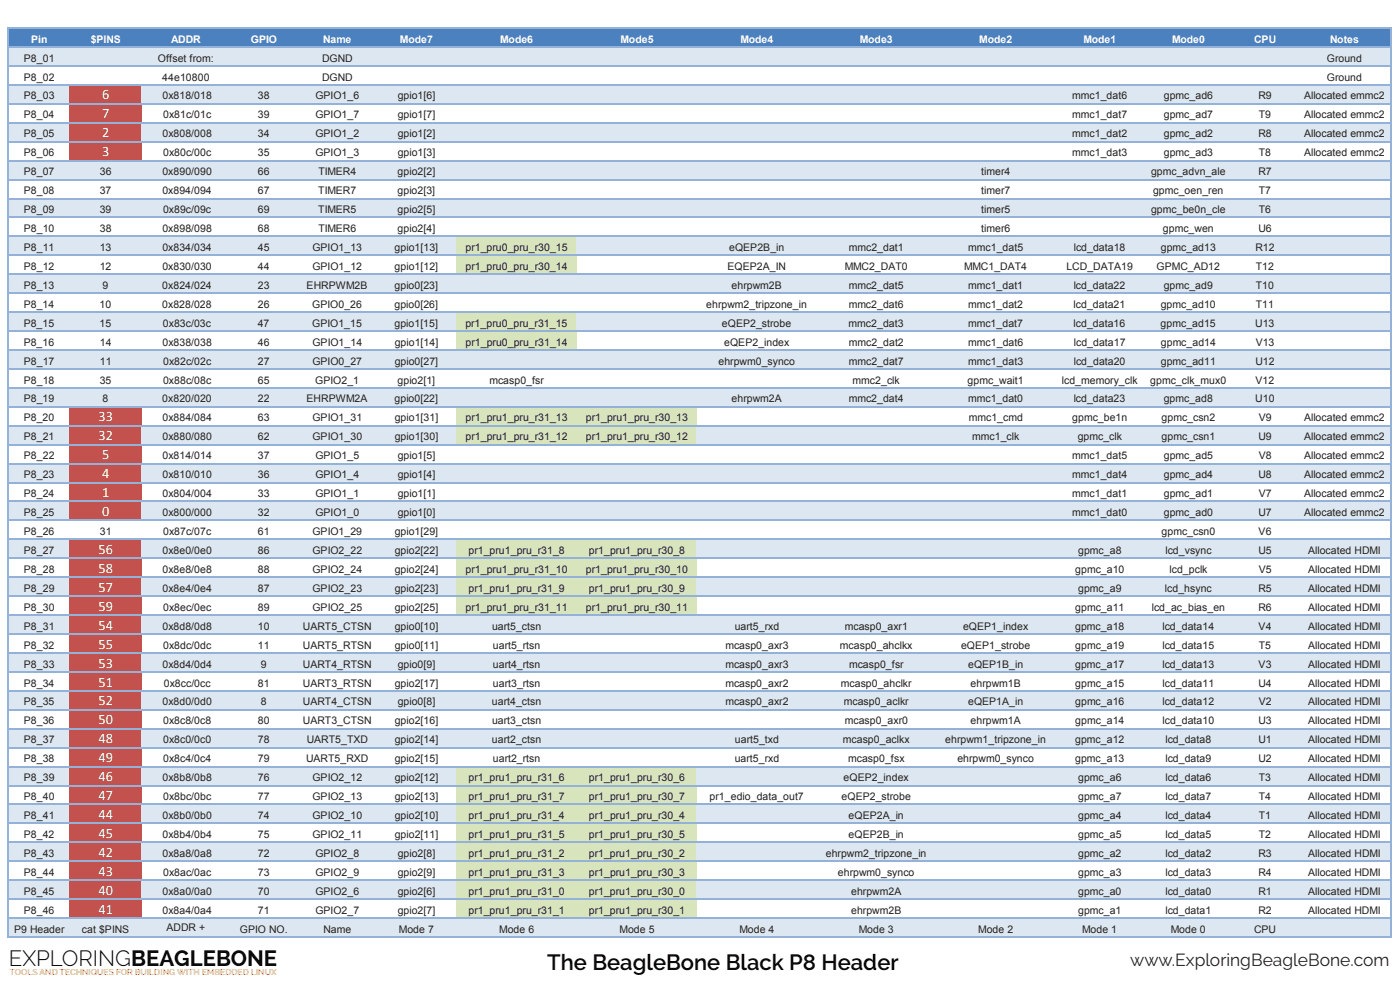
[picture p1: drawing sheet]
<svg xmlns="http://www.w3.org/2000/svg" width="420mm" height="297mm" viewBox="0 0 420 297" stroke-linecap="round" stroke-linejoin="round" font-family="sans-serif">
<defs><g id="words">
<g font-size="6.6" fill="#050504">
<text x="2.7" y="289.4">EXPLORINGBEAGLEBONE</text>
<text x="164.2" y="290.6">The BeagleBone Black P8 Header</text>
</g>
<text font-size="5.2" fill="#231f20" x="339.1" y="289.4">www.ExploringBeagleBone.com</text>
<g font-size="4.3" fill="#fff">
<text x="30.6" y="29.8">6</text>
<text x="30.6" y="35.5">7</text>
<text x="30.6" y="41.2">2</text>
<text x="30.6" y="46.8">3</text>
<text x="29.5" y="126.3">33</text>
<text x="29.5" y="132">32</text>
<text x="30.6" y="137.7">5</text>
<text x="30.6" y="143.3">4</text>
<text x="30.6" y="149">1</text>
<text x="30.6" y="154.7">0</text>
<text x="29.5" y="166">56</text>
<text x="29.5" y="171.7">58</text>
<text x="29.5" y="177.4">57</text>
<text x="29.5" y="183">59</text>
<text x="29.5" y="188.7">54</text>
<text x="29.5" y="194.4">55</text>
<text x="29.5" y="200.1">53</text>
<text x="29.5" y="205.8">51</text>
<text x="29.5" y="211.4">52</text>
<text x="29.5" y="217.1">50</text>
<text x="29.5" y="222.8">48</text>
<text x="29.5" y="228.4">49</text>
<text x="29.5" y="234.1">46</text>
<text x="29.5" y="239.8">47</text>
<text x="29.5" y="245.5">44</text>
<text x="29.5" y="251.1">45</text>
<text x="29.5" y="256.8">42</text>
<text x="29.5" y="262.5">43</text>
<text x="29.5" y="268.2">40</text>
<text x="29.5" y="273.9">41</text>
</g>
<g font-size="3.1" fill="#fff">
<text x="9.4" y="12.8">Pin</text>
<text x="27.2" y="12.8">$PINS</text>
<text x="51.3" y="12.8">ADDR</text>
<text x="75.3" y="12.8">GPIO</text>
<text x="97" y="12.8">Name</text>
<text x="120" y="12.8">Mode7</text>
<text x="150.1" y="12.8">Mode6</text>
<text x="186.2" y="12.8">Mode5</text>
<text x="222.1" y="12.8">Mode4</text>
<text x="257.9" y="12.8">Mode3</text>
<text x="293.8" y="12.8">Mode2</text>
<text x="325" y="12.8">Mode1</text>
<text x="351.6" y="12.8">Mode0</text>
<text x="376.2" y="12.8">CPU</text>
<text x="399" y="12.8">Notes</text>
</g>
<g font-size="3.1" fill="#231f20">
<text x="7.2" y="18.5">P8_01</text>
<text x="47.4" y="18.5">Offset from:</text>
<text x="96.6" y="18.5">DGND</text>
<text x="398" y="18.5">Ground</text>
<text x="7.2" y="24.1">P8_02</text>
<text x="7.2" y="29.8">P8_03</text>
<text x="48.7" y="24.1">44e10800</text>
<text x="48.7" y="29.8">0x818/018</text>
<text x="77.4" y="29.8">38</text>
<text x="94.6" y="29.8">GPIO1_6</text>
<text x="96.6" y="24.1">DGND</text>
<text x="119.3" y="29.8">gpio1[6]</text>
<text x="321.7" y="29.8">mmc1_dat6</text>
<text x="349.2" y="29.8">gpmc_ad6</text>
<text x="377.5" y="29.8">R9</text>
<text x="391.2" y="29.8">Allocated emmc2</text>
<text x="398" y="24.1">Ground</text>
<text x="7.2" y="35.5">P8_04</text>
<text x="48.9" y="35.5">0x81c/01c</text>
<text x="77.4" y="35.5">39</text>
<text x="94.6" y="35.5">GPIO1_7</text>
<text x="119.3" y="35.5">gpio1[7]</text>
<text x="321.7" y="35.5">mmc1_dat7</text>
<text x="349.2" y="35.5">gpmc_ad7</text>
<text x="377.7" y="35.5">T9</text>
<text x="391.2" y="35.5">Allocated emmc2</text>
<text x="7.2" y="41.2">P8_05</text>
<text x="48.7" y="41.2">0x808/008</text>
<text x="77.4" y="41.2">34</text>
<text x="94.6" y="41.2">GPIO1_2</text>
<text x="119.3" y="41.2">gpio1[2]</text>
<text x="321.7" y="41.2">mmc1_dat2</text>
<text x="349.2" y="41.2">gpmc_ad2</text>
<text x="377.5" y="41.2">R8</text>
<text x="391.2" y="41.2">Allocated emmc2</text>
<text x="7.2" y="46.8">P8_06</text>
<text x="48.9" y="46.8">0x80c/00c</text>
<text x="77.4" y="46.8">35</text>
<text x="94.6" y="46.8">GPIO1_3</text>
<text x="119.3" y="46.8">gpio1[3]</text>
<text x="321.7" y="46.8">mmc1_dat3</text>
<text x="349.2" y="46.8">gpmc_ad3</text>
<text x="377.7" y="46.8">T8</text>
<text x="391.2" y="46.8">Allocated emmc2</text>
<text x="7.2" y="52.5">P8_07</text>
<text x="29.9" y="52.5">36</text>
<text x="48.7" y="52.5">0x890/090</text>
<text x="77.4" y="52.5">66</text>
<text x="95.5" y="52.5">TIMER4</text>
<text x="119.3" y="52.5">gpio2[2]</text>
<text x="294.4" y="52.5">timer4</text>
<text x="345.3" y="52.5">gpmc_advn_ale</text>
<text x="377.5" y="52.5">R7</text>
<text x="7.2" y="58.2">P8_08</text>
<text x="29.9" y="58.2">37</text>
<text x="48.7" y="58.2">0x894/094</text>
<text x="77.4" y="58.2">67</text>
<text x="95.5" y="58.2">TIMER7</text>
<text x="119.3" y="58.2">gpio2[3]</text>
<text x="294.4" y="58.2">timer7</text>
<text x="345.9" y="58.2">gpmc_oen_ren</text>
<text x="377.6" y="58.2">T7</text>
<text x="7.1" y="63.9">P8_09</text>
<text x="29.9" y="63.9">39</text>
<text x="48.9" y="63.9">0x89c/09c</text>
<text x="77.3" y="63.9">69</text>
<text x="95.5" y="63.9">TIMER5</text>
<text x="119.3" y="63.9">gpio2[5]</text>
<text x="294.4" y="63.9">timer5</text>
<text x="345.3" y="63.9">gpmc_be0n_cle</text>
<text x="377.7" y="63.9">T6</text>
<text x="7.2" y="69.6">P8_10</text>
<text x="29.9" y="69.6">38</text>
<text x="48.7" y="69.6">0x898/098</text>
<text x="77.4" y="69.6">68</text>
<text x="95.5" y="69.6">TIMER6</text>
<text x="119.3" y="69.6">gpio2[4]</text>
<text x="294.4" y="69.6">timer6</text>
<text x="348.9" y="69.6">gpmc_wen</text>
<text x="377.5" y="69.6">U6</text>
<text x="7.2" y="75.2">P8_11</text>
<text x="29.9" y="75.2">13</text>
<text x="48.7" y="75.2">0x834/034</text>
<text x="77.4" y="75.2">45</text>
<text x="93.7" y="75.2">GPIO1_13</text>
<text x="118.4" y="75.2">gpio1[13]</text>
<text x="139.6" y="75.2">pr1_pru0_pru_r30_15</text>
<text x="218.8" y="75.2">eQEP2B_in</text>
<text x="254.6" y="75.2">mmc2_dat1</text>
<text x="290.5" y="75.2">mmc1_dat5</text>
<text x="322.1" y="75.2">lcd_data18</text>
<text x="348.2" y="75.2">gpmc_ad13</text>
<text x="376.6" y="75.2">R12</text>
<text x="7.1" y="80.9">P8_12</text>
<text x="29.9" y="80.9">12</text>
<text x="48.7" y="80.9">0x830/030</text>
<text x="77.3" y="80.9">44</text>
<text x="93.7" y="80.9">GPIO1_12</text>
<text x="118.4" y="80.9">gpio1[12]</text>
<text x="139.6" y="80.9">pr1_pru0_pru_r30_14</text>
<text x="218.3" y="80.9">EQEP2A_IN</text>
<text x="253.4" y="80.9">MMC2_DAT0</text>
<text x="289.2" y="80.9">MMC1_DAT4</text>
<text x="319.9" y="80.9">LCD_DATA19</text>
<text x="347" y="80.9">GPMC_AD12</text>
<text x="376.7" y="80.9">T12</text>
<text x="7.1" y="86.6">P8_13</text>
<text x="30.8" y="86.6">9</text>
<text x="48.7" y="86.6">0x824/024</text>
<text x="77.3" y="86.6">23</text>
<text x="92" y="86.6">EHRPWM2B</text>
<text x="118.4" y="86.6">gpio0[23]</text>
<text x="219.5" y="86.6">ehrpwm2B</text>
<text x="254.6" y="86.6">mmc2_dat5</text>
<text x="290.5" y="86.6">mmc1_dat1</text>
<text x="322.1" y="86.6">lcd_data22</text>
<text x="349.1" y="86.6">gpmc_ad9</text>
<text x="376.7" y="86.6">T10</text>
<text x="7.1" y="92.2">P8_14</text>
<text x="29.9" y="92.2">10</text>
<text x="48.7" y="92.2">0x828/028</text>
<text x="77.3" y="92.2">26</text>
<text x="93.7" y="92.2">GPIO0_26</text>
<text x="118.4" y="92.2">gpio0[26]</text>
<text x="211.9" y="92.2">ehrpwm2_tripzone_in</text>
<text x="254.6" y="92.2">mmc2_dat6</text>
<text x="290.4" y="92.2">mmc1_dat2</text>
<text x="322.1" y="92.2">lcd_data21</text>
<text x="348.2" y="92.2">gpmc_ad10</text>
<text x="376.7" y="92.2">T11</text>
<text x="7.1" y="97.9">P8_15</text>
<text x="29.9" y="97.9">15</text>
<text x="48.9" y="97.9">0x83c/03c</text>
<text x="77.3" y="97.9">47</text>
<text x="93.7" y="97.9">GPIO1_15</text>
<text x="118.3" y="97.9">gpio1[15]</text>
<text x="139.6" y="97.9">pr1_pru0_pru_r31_15</text>
<text x="216.6" y="97.9">eQEP2_strobe</text>
<text x="254.6" y="97.9">mmc2_dat3</text>
<text x="290.4" y="97.9">mmc1_dat7</text>
<text x="322.1" y="97.9">lcd_data16</text>
<text x="348.2" y="97.9">gpmc_ad15</text>
<text x="376.6" y="97.9">U13</text>
<text x="7.1" y="103.6">P8_16</text>
<text x="29.9" y="103.6">14</text>
<text x="48.7" y="103.6">0x838/038</text>
<text x="77.4" y="103.6">46</text>
<text x="93.7" y="103.6">GPIO1_14</text>
<text x="118.4" y="103.6">gpio1[14]</text>
<text x="139.7" y="103.6">pr1_pru0_pru_r31_14</text>
<text x="217.3" y="103.6">eQEP2_index</text>
<text x="254.7" y="103.6">mmc2_dat2</text>
<text x="290.5" y="103.6">mmc1_dat6</text>
<text x="322.1" y="103.6">lcd_data17</text>
<text x="348.3" y="103.6">gpmc_ad14</text>
<text x="376.7" y="103.6">V13</text>
<text x="7.2" y="109.3">P8_17</text>
<text x="29.9" y="109.3">11</text>
<text x="48.9" y="109.3">0x82c/02c</text>
<text x="77.4" y="109.3">27</text>
<text x="93.7" y="109.3">GPIO0_27</text>
<text x="118.4" y="109.3">gpio0[27]</text>
<text x="215.6" y="109.3">ehrpwm0_synco</text>
<text x="254.6" y="109.3">mmc2_dat7</text>
<text x="290.5" y="109.3">mmc1_dat3</text>
<text x="322.1" y="109.3">lcd_data20</text>
<text x="348.2" y="109.3">gpmc_ad11</text>
<text x="376.6" y="109.3">U12</text>
<text x="7.2" y="114.9">P8_18</text>
<text x="29.9" y="114.9">35</text>
<text x="48.9" y="114.9">0x88c/08c</text>
<text x="77.4" y="114.9">65</text>
<text x="94.6" y="114.9">GPIO2_1</text>
<text x="119.3" y="114.9">gpio2[1]</text>
<text x="146.8" y="114.9">mcasp0_fsr</text>
<text x="255.8" y="114.9">mmc2_clk</text>
<text x="290.3" y="114.9">gpmc_wait1</text>
<text x="318.6" y="114.9">lcd_memory_clk</text>
<text x="345.1" y="114.9">gpmc_clk_mux0</text>
<text x="376.7" y="114.9">V12</text>
<text x="7.1" y="120.6">P8_19</text>
<text x="30.8" y="120.6">8</text>
<text x="48.7" y="120.6">0x820/020</text>
<text x="77.3" y="120.6">22</text>
<text x="92" y="120.6">EHRPWM2A</text>
<text x="118.4" y="120.6">gpio0[22]</text>
<text x="219.5" y="120.6">ehrpwm2A</text>
<text x="254.6" y="120.6">mmc2_dat4</text>
<text x="290.5" y="120.6">mmc1_dat0</text>
<text x="322.1" y="120.6">lcd_data23</text>
<text x="349.1" y="120.6">gpmc_ad8</text>
<text x="376.6" y="120.6">U10</text>
<text x="7.1" y="126.3">P8_20</text>
<text x="7.2" y="132">P8_21</text>
<text x="48.7" y="126.3">0x884/084</text>
<text x="48.7" y="132">0x880/080</text>
<text x="77.4" y="126.3">63</text>
<text x="77.4" y="132">62</text>
<text x="93.7" y="126.3">GPIO1_31</text>
<text x="93.7" y="132">GPIO1_30</text>
<text x="118.4" y="126.3">gpio1[31]</text>
<text x="118.4" y="132">gpio1[30]</text>
<text x="139.7" y="126.3">pr1_pru1_pru_r31_13</text>
<text x="139.7" y="132">pr1_pru1_pru_r31_12</text>
<text x="175.8" y="126.3">pr1_pru1_pru_r30_13</text>
<text x="175.8" y="132">pr1_pru1_pru_r30_12</text>
<text x="290.6" y="126.3">mmc1_cmd</text>
<text x="291.7" y="132">mmc1_clk</text>
<text x="321.7" y="126.3">gpmc_be1n</text>
<text x="323.3" y="132">gpmc_clk</text>
<text x="348.5" y="132">gpmc_csn1</text>
<text x="348.5" y="126.3">gpmc_csn2</text>
<text x="377.5" y="132">U9</text>
<text x="377.6" y="126.3">V9</text>
<text x="391.2" y="126.3">Allocated emmc2</text>
<text x="391.2" y="132">Allocated emmc2</text>
<text x="7.2" y="137.6">P8_22</text>
<text x="48.7" y="137.7">0x814/014</text>
<text x="77.4" y="137.7">37</text>
<text x="94.6" y="137.7">GPIO1_5</text>
<text x="119.3" y="137.7">gpio1[5]</text>
<text x="321.7" y="137.7">mmc1_dat5</text>
<text x="349.2" y="137.7">gpmc_ad5</text>
<text x="377.6" y="137.7">V8</text>
<text x="391.2" y="137.7">Allocated emmc2</text>
<text x="7.2" y="143.3">P8_23</text>
<text x="48.7" y="143.3">0x810/010</text>
<text x="77.4" y="143.3">36</text>
<text x="94.6" y="143.3">GPIO1_4</text>
<text x="119.3" y="143.3">gpio1[4]</text>
<text x="321.7" y="143.3">mmc1_dat4</text>
<text x="349.2" y="143.3">gpmc_ad4</text>
<text x="377.5" y="143.3">U8</text>
<text x="391.2" y="143.3">Allocated emmc2</text>
<text x="7.2" y="149">P8_24</text>
<text x="48.7" y="149">0x804/004</text>
<text x="77.4" y="149">33</text>
<text x="94.6" y="149">GPIO1_1</text>
<text x="119.3" y="149">gpio1[1]</text>
<text x="321.7" y="149">mmc1_dat1</text>
<text x="349.2" y="149">gpmc_ad1</text>
<text x="377.6" y="149">V7</text>
<text x="391.2" y="149">Allocated emmc2</text>
<text x="7.2" y="154.7">P8_25</text>
<text x="48.7" y="154.7">0x800/000</text>
<text x="77.4" y="154.7">32</text>
<text x="94.6" y="154.7">GPIO1_0</text>
<text x="119.3" y="154.7">gpio1[0]</text>
<text x="321.7" y="154.7">mmc1_dat0</text>
<text x="349.2" y="154.7">gpmc_ad0</text>
<text x="377.5" y="154.7">U7</text>
<text x="391.2" y="154.7">Allocated emmc2</text>
<text x="7.2" y="160.3">P8_26</text>
<text x="29.9" y="160.3">31</text>
<text x="48.9" y="160.3">0x87c/07c</text>
<text x="77.4" y="160.3">61</text>
<text x="93.7" y="160.3">GPIO1_29</text>
<text x="118.4" y="160.3">gpio1[29]</text>
<text x="348.5" y="160.3">gpmc_csn0</text>
<text x="377.6" y="160.3">V6</text>
<text x="7.2" y="166">P8_27</text>
<text x="48.7" y="166">0x8e0/0e0</text>
<text x="77.4" y="166">86</text>
<text x="93.7" y="166">GPIO2_22</text>
<text x="118.4" y="166">gpio2[22]</text>
<text x="140.6" y="166">pr1_pru1_pru_r31_8</text>
<text x="176.7" y="166">pr1_pru1_pru_r30_8</text>
<text x="323.5" y="166">gpmc_a8</text>
<text x="349.6" y="166">lcd_vsync</text>
<text x="377.5" y="166">U5</text>
<text x="392.4" y="166">Allocated HDMI</text>
<text x="7.2" y="171.7">P8_28</text>
<text x="48.7" y="171.7">0x8e8/0e8</text>
<text x="77.4" y="171.7">88</text>
<text x="93.7" y="171.7">GPIO2_24</text>
<text x="118.4" y="171.7">gpio2[24]</text>
<text x="139.7" y="171.7">pr1_pru1_pru_r31_10</text>
<text x="175.8" y="171.7">pr1_pru1_pru_r30_10</text>
<text x="322.6" y="171.7">gpmc_a10</text>
<text x="350.9" y="171.7">lcd_pclk</text>
<text x="377.6" y="171.7">V5</text>
<text x="392.4" y="171.7">Allocated HDMI</text>
<text x="7.2" y="177.4">P8_29</text>
<text x="48.7" y="177.4">0x8e4/0e4</text>
<text x="77.4" y="177.4">87</text>
<text x="93.7" y="177.4">GPIO2_23</text>
<text x="118.4" y="177.4">gpio2[23]</text>
<text x="140.6" y="177.4">pr1_pru1_pru_r31_9</text>
<text x="176.7" y="177.4">pr1_pru1_pru_r30_9</text>
<text x="323.5" y="177.4">gpmc_a9</text>
<text x="349.5" y="177.4">lcd_hsync</text>
<text x="377.5" y="177.4">R5</text>
<text x="392.4" y="177.4">Allocated HDMI</text>
<text x="7.2" y="183">P8_30</text>
<text x="48.9" y="183">0x8ec/0ec</text>
<text x="77.4" y="183">89</text>
<text x="93.7" y="183">GPIO2_25</text>
<text x="118.4" y="183">gpio2[25]</text>
<text x="139.7" y="183">pr1_pru1_pru_r31_11</text>
<text x="175.8" y="183">pr1_pru1_pru_r30_11</text>
<text x="322.6" y="183">gpmc_a11</text>
<text x="345.5" y="183">lcd_ac_bias_en</text>
<text x="377.5" y="183">R6</text>
<text x="392.4" y="183">Allocated HDMI</text>
<text x="7.2" y="188.7">P8_31</text>
<text x="48.7" y="188.7">0x8d8/0d8</text>
<text x="77.4" y="188.7">10</text>
<text x="90.9" y="188.7">UART5_CTSN</text>
<text x="118.4" y="188.7">gpio0[10]</text>
<text x="147.6" y="188.7">uart5_ctsn</text>
<text x="220.4" y="188.7">uart5_rxd</text>
<text x="253.4" y="188.7">mcasp0_axr1</text>
<text x="288.9" y="188.7">eQEP1_index</text>
<text x="322.6" y="188.7">gpmc_a18</text>
<text x="348.7" y="188.7">lcd_data14</text>
<text x="377.6" y="188.7">V4</text>
<text x="392.4" y="188.7">Allocated HDMI</text>
<text x="7.2" y="194.4">P8_32</text>
<text x="48.9" y="194.4">0x8dc/0dc</text>
<text x="77.4" y="194.4">11</text>
<text x="90.9" y="194.4">UART5_RTSN</text>
<text x="118.4" y="194.4">gpio0[11]</text>
<text x="147.9" y="194.4">uart5_rtsn</text>
<text x="217.6" y="194.4">mcasp0_axr3</text>
<text x="252" y="194.4">mcasp0_ahclkx</text>
<text x="288.3" y="194.4">eQEP1_strobe</text>
<text x="322.6" y="194.4">gpmc_a19</text>
<text x="348.7" y="194.4">lcd_data15</text>
<text x="377.7" y="194.4">T5</text>
<text x="392.4" y="194.4">Allocated HDMI</text>
<text x="7.2" y="200.1">P8_33</text>
<text x="48.7" y="200.1">0x8d4/0d4</text>
<text x="78.3" y="200.1">9</text>
<text x="90.9" y="200.1">UART4_RTSN</text>
<text x="119.3" y="200.1">gpio0[9]</text>
<text x="147.9" y="200.1">uart4_rtsn</text>
<text x="217.6" y="200.1">mcasp0_axr3</text>
<text x="254.7" y="200.1">mcasp0_fsr</text>
<text x="290.4" y="200.1">eQEP1B_in</text>
<text x="322.6" y="200.1">gpmc_a17</text>
<text x="348.7" y="200.1">lcd_data13</text>
<text x="377.6" y="200.1">V3</text>
<text x="392.4" y="200.1">Allocated HDMI</text>
<text x="7.2" y="205.8">P8_34</text>
<text x="49.1" y="205.8">0x8cc/0cc</text>
<text x="77.4" y="205.8">81</text>
<text x="90.9" y="205.8">UART3_RTSN</text>
<text x="118.4" y="205.8">gpio2[17]</text>
<text x="147.9" y="205.8">uart3_rtsn</text>
<text x="217.6" y="205.8">mcasp0_axr2</text>
<text x="252.3" y="205.8">mcasp0_ahclkr</text>
<text x="291.2" y="205.8">ehrpwm1B</text>
<text x="322.6" y="205.8">gpmc_a15</text>
<text x="348.7" y="205.8">lcd_data11</text>
<text x="377.5" y="205.8">U4</text>
<text x="392.4" y="205.8">Allocated HDMI</text>
<text x="7.2" y="211.4">P8_35</text>
<text x="48.7" y="211.4">0x8d0/0d0</text>
<text x="78.3" y="211.4">8</text>
<text x="90.9" y="211.4">UART4_CTSN</text>
<text x="119.3" y="211.4">gpio0[8]</text>
<text x="147.6" y="211.4">uart4_ctsn</text>
<text x="217.6" y="211.4">mcasp0_axr2</text>
<text x="253.2" y="211.4">mcasp0_aclkr</text>
<text x="290.4" y="211.4">eQEP1A_in</text>
<text x="322.6" y="211.4">gpmc_a16</text>
<text x="348.7" y="211.4">lcd_data12</text>
<text x="377.6" y="211.4">V2</text>
<text x="392.4" y="211.4">Allocated HDMI</text>
<text x="7.2" y="217.1">P8_36</text>
<text x="48.9" y="217.1">0x8c8/0c8</text>
<text x="77.4" y="217.1">80</text>
<text x="90.9" y="217.1">UART3_CTSN</text>
<text x="118.4" y="217.1">gpio2[16]</text>
<text x="147.6" y="217.1">uart3_ctsn</text>
<text x="253.4" y="217.1">mcasp0_axr0</text>
<text x="291.2" y="217.1">ehrpwm1A</text>
<text x="322.6" y="217.1">gpmc_a14</text>
<text x="348.7" y="217.1">lcd_data10</text>
<text x="377.5" y="217.1">U3</text>
<text x="392.4" y="217.1">Allocated HDMI</text>
<text x="7.2" y="222.8">P8_37</text>
<text x="48.9" y="222.8">0x8c0/0c0</text>
<text x="77.4" y="222.8">78</text>
<text x="92" y="222.8">UART5_TXD</text>
<text x="118.4" y="222.8">gpio2[14]</text>
<text x="147.6" y="222.8">uart2_ctsn</text>
<text x="220.5" y="222.8">uart5_txd</text>
<text x="252.9" y="222.8">mcasp0_aclkx</text>
<text x="283.6" y="222.8">ehrpwm1_tripzone_in</text>
<text x="322.6" y="222.8">gpmc_a12</text>
<text x="349.6" y="222.8">lcd_data8</text>
<text x="377.5" y="222.8">U1</text>
<text x="392.4" y="222.8">Allocated HDMI</text>
<text x="7.2" y="228.4">P8_38</text>
<text x="48.9" y="228.4">0x8c4/0c4</text>
<text x="77.4" y="228.4">79</text>
<text x="91.8" y="228.4">UART5_RXD</text>
<text x="118.4" y="228.4">gpio2[15]</text>
<text x="147.9" y="228.4">uart2_rtsn</text>
<text x="220.4" y="228.4">uart5_rxd</text>
<text x="254.5" y="228.4">mcasp0_fsx</text>
<text x="287.2" y="228.4">ehrpwm0_synco</text>
<text x="322.6" y="228.4">gpmc_a13</text>
<text x="349.6" y="228.4">lcd_data9</text>
<text x="377.5" y="228.4">U2</text>
<text x="392.4" y="228.4">Allocated HDMI</text>
<text x="7.2" y="234.1">P8_39</text>
<text x="7.2" y="239.8">P8_40</text>
<text x="48.7" y="234.1">0x8b8/0b8</text>
<text x="48.9" y="239.8">0x8bc/0bc</text>
<text x="77.4" y="234.1">76</text>
<text x="77.4" y="239.8">77</text>
<text x="93.7" y="234.1">GPIO2_12</text>
<text x="93.7" y="239.8">GPIO2_13</text>
<text x="118.4" y="234.1">gpio2[12]</text>
<text x="118.4" y="239.8">gpio2[13]</text>
<text x="140.6" y="234.1">pr1_pru1_pru_r31_6</text>
<text x="140.6" y="239.8">pr1_pru1_pru_r31_7</text>
<text x="176.7" y="234.1">pr1_pru1_pru_r30_6</text>
<text x="176.7" y="239.8">pr1_pru1_pru_r30_7</text>
<text x="212.9" y="239.8">pr1_edio_data_out7</text>
<text x="252.5" y="239.8">eQEP2_strobe</text>
<text x="253.1" y="234.1">eQEP2_index</text>
<text x="323.5" y="234.1">gpmc_a6</text>
<text x="323.5" y="239.8">gpmc_a7</text>
<text x="349.6" y="234.1">lcd_data6</text>
<text x="349.6" y="239.8">lcd_data7</text>
<text x="377.7" y="234.1">T3</text>
<text x="377.7" y="239.8">T4</text>
<text x="392.4" y="234.1">Allocated HDMI</text>
<text x="392.4" y="239.8">Allocated HDMI</text>
<text x="7.2" y="245.5">P8_41</text>
<text x="48.7" y="245.5">0x8b0/0b0</text>
<text x="77.4" y="245.5">74</text>
<text x="93.7" y="245.5">GPIO2_10</text>
<text x="118.4" y="245.5">gpio2[10]</text>
<text x="140.6" y="245.5">pr1_pru1_pru_r31_4</text>
<text x="176.7" y="245.5">pr1_pru1_pru_r30_4</text>
<text x="254.6" y="245.5">eQEP2A_in</text>
<text x="323.5" y="245.5">gpmc_a4</text>
<text x="349.6" y="245.5">lcd_data4</text>
<text x="377.7" y="245.5">T1</text>
<text x="392.4" y="245.5">Allocated HDMI</text>
<text x="7.2" y="251.1">P8_42</text>
<text x="48.7" y="251.1">0x8b4/0b4</text>
<text x="77.4" y="251.1">75</text>
<text x="93.7" y="251.1">GPIO2_11</text>
<text x="118.4" y="251.1">gpio2[11]</text>
<text x="140.6" y="251.1">pr1_pru1_pru_r31_5</text>
<text x="176.7" y="251.1">pr1_pru1_pru_r30_5</text>
<text x="254.6" y="251.1">eQEP2B_in</text>
<text x="323.5" y="251.1">gpmc_a5</text>
<text x="349.6" y="251.1">lcd_data5</text>
<text x="377.7" y="251.1">T2</text>
<text x="392.4" y="251.1">Allocated HDMI</text>
<text x="7.2" y="256.8">P8_43</text>
<text x="48.7" y="256.8">0x8a8/0a8</text>
<text x="77.4" y="256.8">72</text>
<text x="94.6" y="256.8">GPIO2_8</text>
<text x="119.3" y="256.8">gpio2[8]</text>
<text x="140.6" y="256.8">pr1_pru1_pru_r31_2</text>
<text x="176.7" y="256.8">pr1_pru1_pru_r30_2</text>
<text x="247.8" y="256.8">ehrpwm2_tripzone_in</text>
<text x="323.4" y="256.8">gpmc_a2</text>
<text x="349.6" y="256.8">lcd_data2</text>
<text x="377.5" y="256.8">R3</text>
<text x="392.4" y="256.8">Allocated HDMI</text>
<text x="7.2" y="262.5">P8_44</text>
<text x="48.9" y="262.5">0x8ac/0ac</text>
<text x="77.4" y="262.5">73</text>
<text x="94.6" y="262.5">GPIO2_9</text>
<text x="119.3" y="262.5">gpio2[9]</text>
<text x="140.6" y="262.5">pr1_pru1_pru_r31_3</text>
<text x="176.7" y="262.5">pr1_pru1_pru_r30_3</text>
<text x="251.4" y="262.5">ehrpwm0_synco</text>
<text x="323.4" y="262.5">gpmc_a3</text>
<text x="349.6" y="262.5">lcd_data3</text>
<text x="377.5" y="262.5">R4</text>
<text x="392.4" y="262.5">Allocated HDMI</text>
<text x="7.2" y="268.2">P8_45</text>
<text x="48.7" y="268.2">0x8a0/0a0</text>
<text x="77.4" y="268.2">70</text>
<text x="94.6" y="268.2">GPIO2_6</text>
<text x="119.3" y="268.2">gpio2[6]</text>
<text x="140.6" y="268.2">pr1_pru1_pru_r31_0</text>
<text x="176.7" y="268.2">pr1_pru1_pru_r30_0</text>
<text x="255.3" y="268.2">ehrpwm2A</text>
<text x="323.4" y="268.2">gpmc_a0</text>
<text x="349.6" y="268.2">lcd_data0</text>
<text x="377.5" y="268.2">R1</text>
<text x="392.4" y="268.2">Allocated HDMI</text>
<text x="7.2" y="273.9">P8_46</text>
<text x="48.7" y="273.9">0x8a4/0a4</text>
<text x="77.4" y="273.9">71</text>
<text x="94.6" y="273.9">GPIO2_7</text>
<text x="119.3" y="273.9">gpio2[7]</text>
<text x="140.6" y="273.9">pr1_pru1_pru_r31_1</text>
<text x="176.7" y="273.9">pr1_pru1_pru_r30_1</text>
<text x="255.3" y="273.9">ehrpwm2B</text>
<text x="323.4" y="273.9">gpmc_a1</text>
<text x="349.6" y="273.9">lcd_data1</text>
<text x="377.5" y="273.9">R2</text>
<text x="392.4" y="273.9">Allocated HDMI</text>
<text x="4.2" y="279.5">P9 Header</text>
<text x="24.6" y="279.5">cat $PINS</text>
<text x="50" y="279.1">ADDR +</text>
<text x="72" y="279.5">GPIO NO.</text>
<text x="97" y="279.5">Name</text>
<text x="119.7" y="279.5">Mode 7</text>
<text x="149.8" y="279.5">Mode 6</text>
<text x="185.9" y="279.5">Mode 5</text>
<text x="221.8" y="279.5">Mode 4</text>
<text x="257.7" y="279.5">Mode 3</text>
<text x="293.5" y="279.5">Mode 2</text>
<text x="324.7" y="279.5">Mode 1</text>
<text x="351.3" y="279.5">Mode 0</text>
<text x="376.2" y="279.5">CPU</text>
</g>
<text font-size="2.6" fill="#f4b52b" x="2.9" y="292.1">TOOLS AND TECHNIQUES FOR BUILDING WITH EMBEDDED LINUX</text>
</g></defs>
<!-- layer: Layer 1 -->
<path d="M2.8 8.7h414.5v5.5h-414.5z" fill="#4c81bf"/>
<g fill="#dce7f2">
<path d="M2.5 14.1h414.8v5.7h-414.8z" fill-rule="evenodd"/>
<path d="M2.5 25.4h18.1v5.8h-18.1z" fill-rule="evenodd"/>
</g>
<path d="M20.6 25.4h21.9v5.8h-21.9z" fill-rule="evenodd" fill="#c3514e"/>
<path d="M42.4 25.4h374.9v5.8h-374.9z" fill-rule="evenodd" fill="#dce7f2"/>
<path d="M20.6 31.1h21.9v5.8h-21.9z" fill-rule="evenodd" fill="#c3514e"/>
<path d="M2.5 36.8h18.1v5.7h-18.1z" fill-rule="evenodd" fill="#dce7f2"/>
<path d="M20.6 36.8h21.9v5.7h-21.9z" fill-rule="evenodd" fill="#c3514e"/>
<path d="M42.4 36.8h374.9v5.7h-374.9z" fill-rule="evenodd" fill="#dce7f2"/>
<path d="M20.6 42.5h21.9v5.7h-21.9z" fill-rule="evenodd" fill="#c3514e"/>
<g fill="#dce7f2">
<path d="M2.5 48.1h414.8v5.8h-414.8z" fill-rule="evenodd"/>
<path d="M2.5 59.5h414.8v5.7h-414.8z" fill-rule="evenodd"/>
<path d="M2.5 70.9h134.3v5.7h-134.3z" fill-rule="evenodd"/>
</g>
<path d="M136.7 70.9h36.2v5.7h-36.2z" fill-rule="evenodd" fill="#d7e4bc"/>
<path d="M172.8 70.9h244.5v5.7h-244.5z" fill-rule="evenodd" fill="#dce7f2"/>
<path d="M136.7 76.5h36.2v5.8h-36.2z" fill-rule="evenodd" fill="#d7e4bc"/>
<g fill="#dce7f2">
<path d="M2.5 82.2h414.8v5.7h-414.8z" fill-rule="evenodd"/>
<path d="M2.5 93.5h134.3v5.8h-134.3z" fill-rule="evenodd"/>
</g>
<path d="M136.7 93.5h36.2v5.8h-36.2z" fill-rule="evenodd" fill="#d7e4bc"/>
<path d="M172.8 93.5h244.5v5.8h-244.5z" fill-rule="evenodd" fill="#dce7f2"/>
<path d="M136.7 99.2h36.2v5.8h-36.2z" fill-rule="evenodd" fill="#d7e4bc"/>
<g fill="#dce7f2">
<path d="M2.5 104.9h414.8v5.7h-414.8z" fill-rule="evenodd"/>
<path d="M2.5 116.2h414.8v5.8h-414.8z" fill-rule="evenodd"/>
</g>
<path d="M20.6 121.9h21.9v5.8h-21.9z" fill-rule="evenodd" fill="#c3514e"/>
<path d="M136.7 121.9h72.3v5.8h-72.3z" fill-rule="evenodd" fill="#d7e4bc"/>
<path d="M2.5 127.6h18.1v5.7h-18.1z" fill-rule="evenodd" fill="#dce7f2"/>
<path d="M20.6 127.6h21.9v5.7h-21.9z" fill-rule="evenodd" fill="#c3514e"/>
<path d="M42.4 127.6h94.4v5.7h-94.4z" fill-rule="evenodd" fill="#dce7f2"/>
<path d="M136.7 127.6h72.3v5.7h-72.3z" fill-rule="evenodd" fill="#d7e4bc"/>
<path d="M208.9 127.6h208.4v5.7h-208.4z" fill-rule="evenodd" fill="#dce7f2"/>
<path d="M20.6 133.3h21.9v5.7h-21.9z" fill-rule="evenodd" fill="#c3514e"/>
<path d="M2.5 138.9h18.1v5.8h-18.1z" fill-rule="evenodd" fill="#dce7f2"/>
<path d="M20.6 138.9h21.9v5.8h-21.9z" fill-rule="evenodd" fill="#c3514e"/>
<path d="M42.4 138.9h374.9v5.8h-374.9z" fill-rule="evenodd" fill="#dce7f2"/>
<path d="M20.6 144.6h21.9v5.8h-21.9z" fill-rule="evenodd" fill="#c3514e"/>
<path d="M2.5 150.3h18.1v5.7h-18.1z" fill-rule="evenodd" fill="#dce7f2"/>
<path d="M20.6 150.3h21.9v5.7h-21.9z" fill-rule="evenodd" fill="#c3514e"/>
<g fill="#dce7f2">
<path d="M42.4 150.3h374.9v5.7h-374.9z" fill-rule="evenodd"/>
<path d="M2.5 161.6h18.1v5.8h-18.1z" fill-rule="evenodd"/>
</g>
<path d="M20.6 161.6h21.9v5.8h-21.9z" fill-rule="evenodd" fill="#c3514e"/>
<path d="M42.4 161.6h94.4v5.8h-94.4z" fill-rule="evenodd" fill="#dce7f2"/>
<path d="M136.7 161.6h72.3v5.8h-72.3z" fill-rule="evenodd" fill="#d7e4bc"/>
<path d="M208.9 161.6h208.4v5.8h-208.4z" fill-rule="evenodd" fill="#dce7f2"/>
<path d="M20.6 167.3h21.9v5.8h-21.9z" fill-rule="evenodd" fill="#c3514e"/>
<path d="M136.7 167.3h72.3v5.8h-72.3z" fill-rule="evenodd" fill="#d7e4bc"/>
<path d="M2.5 173h18.1v5.7h-18.1z" fill-rule="evenodd" fill="#dce7f2"/>
<path d="M20.6 173h21.9v5.7h-21.9z" fill-rule="evenodd" fill="#c3514e"/>
<path d="M42.4 173h94.4v5.7h-94.4z" fill-rule="evenodd" fill="#dce7f2"/>
<path d="M136.7 173h72.3v5.7h-72.3z" fill-rule="evenodd" fill="#d7e4bc"/>
<path d="M208.9 173h208.4v5.7h-208.4z" fill-rule="evenodd" fill="#dce7f2"/>
<path d="M20.6 178.7h21.9v5.7h-21.9z" fill-rule="evenodd" fill="#c3514e"/>
<path d="M136.7 178.7h72.3v5.7h-72.3z" fill-rule="evenodd" fill="#d7e4bc"/>
<path d="M2.5 184.3h18.1v5.8h-18.1z" fill-rule="evenodd" fill="#dce7f2"/>
<path d="M20.6 184.3h21.9v5.8h-21.9z" fill-rule="evenodd" fill="#c3514e"/>
<path d="M42.4 184.3h374.9v5.8h-374.9z" fill-rule="evenodd" fill="#dce7f2"/>
<path d="M20.6 190h21.9v5.8h-21.9z" fill-rule="evenodd" fill="#c3514e"/>
<path d="M2.5 195.7h18.1v5.7h-18.1z" fill-rule="evenodd" fill="#dce7f2"/>
<path d="M20.6 195.7h21.9v5.7h-21.9z" fill-rule="evenodd" fill="#c3514e"/>
<path d="M42.4 195.7h374.9v5.7h-374.9z" fill-rule="evenodd" fill="#dce7f2"/>
<path d="M20.6 201.4h21.9v5.7h-21.9z" fill-rule="evenodd" fill="#c3514e"/>
<path d="M2.5 207.1h18.1v5.7h-18.1z" fill-rule="evenodd" fill="#dce7f2"/>
<path d="M20.6 207.1h21.9v5.7h-21.9z" fill-rule="evenodd" fill="#c3514e"/>
<path d="M42.4 207.1h374.9v5.7h-374.9z" fill-rule="evenodd" fill="#dce7f2"/>
<path d="M20.6 212.7h21.9v5.8h-21.9z" fill-rule="evenodd" fill="#c3514e"/>
<path d="M2.5 218.4h18.1v5.7h-18.1z" fill-rule="evenodd" fill="#dce7f2"/>
<path d="M20.6 218.4h21.9v5.7h-21.9z" fill-rule="evenodd" fill="#c3514e"/>
<path d="M42.4 218.4h374.9v5.7h-374.9z" fill-rule="evenodd" fill="#dce7f2"/>
<path d="M20.6 224.1h21.9v5.7h-21.9z" fill-rule="evenodd" fill="#c3514e"/>
<path d="M2.5 229.7h18.1v5.8h-18.1z" fill-rule="evenodd" fill="#dce7f2"/>
<path d="M20.6 229.7h21.9v5.8h-21.9z" fill-rule="evenodd" fill="#c3514e"/>
<path d="M42.4 229.7h94.4v5.8h-94.4z" fill-rule="evenodd" fill="#dce7f2"/>
<path d="M136.7 229.7h72.3v5.8h-72.3z" fill-rule="evenodd" fill="#d7e4bc"/>
<path d="M208.9 229.7h208.4v5.8h-208.4z" fill-rule="evenodd" fill="#dce7f2"/>
<path d="M20.6 235.4h21.9v5.8h-21.9z" fill-rule="evenodd" fill="#c3514e"/>
<path d="M136.7 235.4h72.3v5.8h-72.3z" fill-rule="evenodd" fill="#d7e4bc"/>
<path d="M2.5 241.1h18.1v5.7h-18.1z" fill-rule="evenodd" fill="#dce7f2"/>
<path d="M20.6 241.1h21.9v5.7h-21.9z" fill-rule="evenodd" fill="#c3514e"/>
<path d="M42.4 241.1h94.4v5.7h-94.4z" fill-rule="evenodd" fill="#dce7f2"/>
<path d="M136.7 241.1h72.3v5.7h-72.3z" fill-rule="evenodd" fill="#d7e4bc"/>
<path d="M208.9 241.1h208.4v5.7h-208.4z" fill-rule="evenodd" fill="#dce7f2"/>
<path d="M20.6 246.8h21.9v5.7h-21.9z" fill-rule="evenodd" fill="#c3514e"/>
<path d="M136.7 246.8h72.3v5.7h-72.3z" fill-rule="evenodd" fill="#d7e4bc"/>
<path d="M2.5 252.4h18.1v5.8h-18.1z" fill-rule="evenodd" fill="#dce7f2"/>
<path d="M20.6 252.4h21.9v5.8h-21.9z" fill-rule="evenodd" fill="#c3514e"/>
<path d="M42.4 252.4h94.4v5.8h-94.4z" fill-rule="evenodd" fill="#dce7f2"/>
<path d="M136.7 252.4h72.3v5.8h-72.3z" fill-rule="evenodd" fill="#d7e4bc"/>
<path d="M208.9 252.4h208.4v5.8h-208.4z" fill-rule="evenodd" fill="#dce7f2"/>
<path d="M20.6 258.1h21.9v5.8h-21.9z" fill-rule="evenodd" fill="#c3514e"/>
<path d="M136.7 258.1h72.3v5.8h-72.3z" fill-rule="evenodd" fill="#d7e4bc"/>
<path d="M2.5 263.8h18.1v5.7h-18.1z" fill-rule="evenodd" fill="#dce7f2"/>
<path d="M20.6 263.8h21.9v5.7h-21.9z" fill-rule="evenodd" fill="#c3514e"/>
<path d="M42.4 263.8h94.4v5.7h-94.4z" fill-rule="evenodd" fill="#dce7f2"/>
<path d="M136.7 263.8h72.3v5.7h-72.3z" fill-rule="evenodd" fill="#d7e4bc"/>
<path d="M208.9 263.8h208.4v5.7h-208.4z" fill-rule="evenodd" fill="#dce7f2"/>
<path d="M20.6 269.5h21.9v5.7h-21.9z" fill-rule="evenodd" fill="#c3514e"/>
<path d="M136.7 269.5h72.3v5.7h-72.3z" fill-rule="evenodd" fill="#d7e4bc"/>
<path d="M2.5 275.2h414.8v5.7h-414.8z" fill-rule="evenodd" fill="#dce7f2"/>
<g fill="none" stroke="#94b2d7" stroke-width=".41">
<path d="M2.5 8.2v272.8M2.7 8.4h414.7M2.7 14.1h414.7M2.7 19.8h414.7M417.2 8.6v272.4M2.7 25.4h414.7M2.7 31.1h414.7M2.7 36.8h414.7M2.7 42.5h414.7M2.7 53.8h414.7M2.7 59.5h414.7M2.7 65.2h414.7"/>
<path d="M2.7 70.9h414.7M2.7 76.5h414.7M2.7 82.2h414.7M2.7 87.9h414.7M2.7 93.5h414.7M2.7 99.2h414.7M2.7 104.9h414.7M2.7 110.6h414.7M2.7 116.2h414.7M2.7 121.9h414.7M2.7 127.6h414.7M2.7 133.3h414.7"/>
<path d="M2.7 138.9h414.7M2.7 144.6h414.7M2.7 150.3h414.7M2.7 156h414.7M2.7 161.6h414.7M2.7 167.3h414.7M2.7 173h414.7M2.7 178.7h414.7M2.7 184.3h414.7M2.7 195.7h414.7M2.7 201.4h414.7M2.7 207.1h414.7"/>
<path d="M2.7 212.7h414.7M2.7 218.4h414.7M2.7 224.1h414.7M2.7 229.7h414.7M2.7 235.4h414.7M2.7 241.1h414.7M2.7 246.8h414.7M2.7 252.4h414.7M2.7 258.1h414.7M2.7 263.8h414.7M2.7 269.5h414.7M2.7 275.2h414.7"/>
<path d="M2.7 280.8h414.7"/>
</g>
<path d="M2.7 48.1h414.7M2.7 190h414.7" fill="none" stroke="#94b2d7" stroke-width=".42"/>
<use href="#words"/>
</svg>
